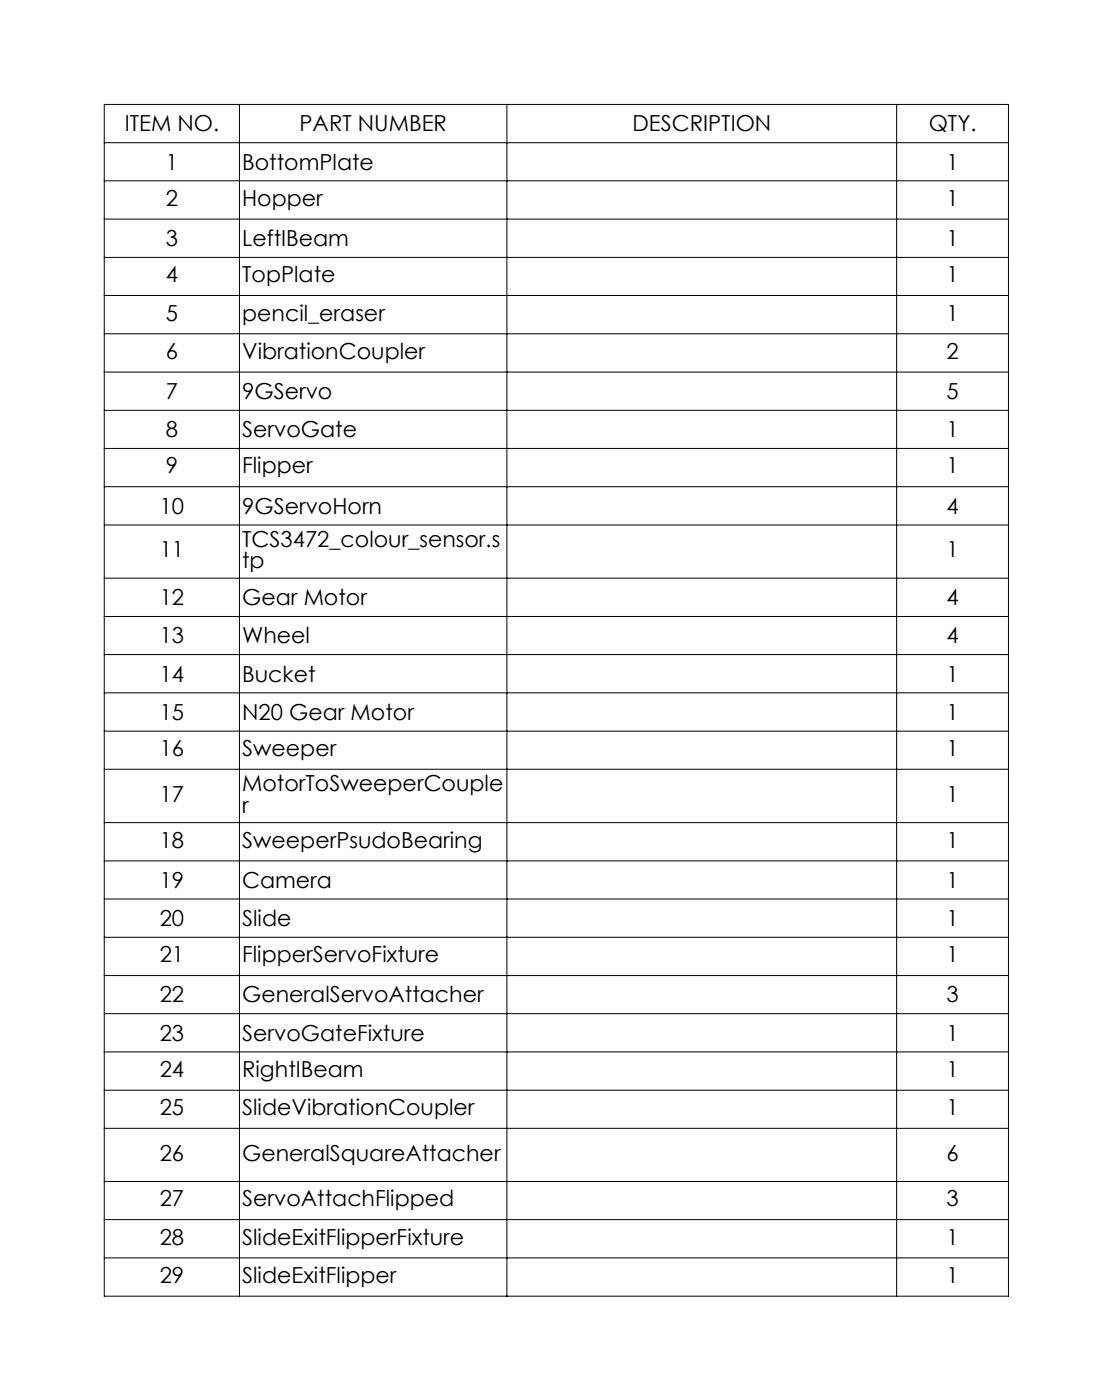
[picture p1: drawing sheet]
<svg xmlns="http://www.w3.org/2000/svg" width="213mm" height="268mm" viewBox="0 0 213 268" stroke-linecap="round" stroke-linejoin="round" font-family="sans-serif">
<defs><g id="words">
<g font-size="4.2">
<text x="23.9" y="25.2">ITEM NO.</text>
<text x="57.4" y="25.2">PART NUMBER</text>
<text x="121.1" y="25.2">DESCRIPTION</text>
<text x="177.9" y="25.2">QTY.</text>
<text x="31.8" y="32.5">1</text>
<text x="46.4" y="32.5">BottomPlate</text>
<text x="181.3" y="32.5">1</text>
<text x="31.8" y="39.5">2</text>
<text x="46.4" y="39.5">Hopper</text>
<text x="181.3" y="39.5">1</text>
<text x="31.8" y="47.2">3</text>
<text x="46.4" y="47.2">LeftIBeam</text>
<text x="181.3" y="47.2">1</text>
<text x="31.8" y="54.1">4</text>
<text x="46.4" y="54.1">TopPlate</text>
<text x="181.3" y="54.1">1</text>
<text x="31.8" y="61.4">5</text>
<text x="46.4" y="61.4">pencil_eraser</text>
<text x="181.3" y="61.4">1</text>
<text x="31.8" y="68.8">6</text>
<text x="46.4" y="68.8">VibrationCoupler</text>
<text x="181.3" y="68.8">2</text>
<text x="31.8" y="76.5">7</text>
<text x="46.4" y="76.5">9GServo</text>
<text x="181.3" y="76.5">5</text>
<text x="31.8" y="83.8">8</text>
<text x="46.4" y="83.8">ServoGate</text>
<text x="181.3" y="83.8">1</text>
<text x="31.8" y="90.7">9</text>
<text x="46.4" y="90.7">Flipper</text>
<text x="181.3" y="90.7">1</text>
<text x="30.6" y="98.5">10</text>
<text x="46.4" y="98.5">9GServoHorn</text>
<text x="181.3" y="98.5">4</text>
<text x="30.6" y="106.8">11</text>
<text x="46.4" y="104.8">TCS3472_colour_sensor.s</text>
<text x="181.3" y="106.8">1</text>
<text x="46.4" y="108.9">tp</text>
<text x="30.6" y="116">12</text>
<text x="46.4" y="116">Gear Motor</text>
<text x="181.3" y="116">4</text>
<text x="30.6" y="123.3">13</text>
<text x="46.4" y="123.3">Wheel</text>
<text x="181.3" y="123.3">4</text>
<text x="30.6" y="130.6">14</text>
<text x="46.4" y="130.6">Bucket</text>
<text x="181.3" y="130.6">1</text>
<text x="30.6" y="138">15</text>
<text x="46.4" y="138">N20 Gear Motor</text>
<text x="181.3" y="138">1</text>
<text x="30.6" y="144.9">16</text>
<text x="46.4" y="144.9">Sweeper</text>
<text x="181.3" y="144.9">1</text>
<text x="30.6" y="153.7">17</text>
<text x="46.4" y="151.6">MotorToSweeperCouple</text>
<text x="46.4" y="155.7">r</text>
<text x="181.3" y="153.7">1</text>
<text x="30.6" y="162.4">18</text>
<text x="46.4" y="162.4">SweeperPsudoBearing</text>
<text x="181.3" y="162.4">1</text>
<text x="30.6" y="170.2">19</text>
<text x="46.4" y="170.2">Camera</text>
<text x="181.3" y="170.2">1</text>
<text x="30.6" y="177.5">20</text>
<text x="46.4" y="177.5">Slide</text>
<text x="181.3" y="177.5">1</text>
<text x="30.6" y="184.4">21</text>
<text x="46.4" y="184.4">FlipperServoFixture</text>
<text x="181.3" y="184.4">1</text>
<text x="30.6" y="192.1">22</text>
<text x="46.4" y="192.1">GeneralServoAttacher</text>
<text x="181.3" y="192.1">3</text>
<text x="30.6" y="199.5">23</text>
<text x="46.4" y="199.5">ServoGateFixture</text>
<text x="181.3" y="199.5">1</text>
<text x="30.6" y="206.4">24</text>
<text x="46.4" y="206.4">RightIBeam</text>
<text x="181.3" y="206.4">1</text>
<text x="30.6" y="213.7">25</text>
<text x="46.4" y="213.7">SlideVibrationCoupler</text>
<text x="181.3" y="213.7">1</text>
<text x="30.6" y="222.5">26</text>
<text x="46.4" y="222.5">GeneralSquareAttacher</text>
<text x="181.3" y="222.5">6</text>
<text x="30.6" y="231.2">27</text>
<text x="46.4" y="231.2">ServoAttachFlipped</text>
<text x="181.3" y="231.2">3</text>
<text x="30.6" y="238.6">28</text>
<text x="46.4" y="238.6">SlideExitFlipperFixture</text>
<text x="181.3" y="238.6">1</text>
<text x="30.6" y="245.9">29</text>
<text x="46.4" y="245.9">SlideExitFlipper</text>
<text x="181.3" y="245.9">1</text>
</g>
</g></defs>
<g fill="none" stroke="#000" stroke-width=".19">
<path d="M20 20h173.1v228.4h-173.1zM20 27.4h173.1M20 34.7h173.1M45.9 20v228.4M97.1 20v228.4M171.7 20v228.4M20 42h173.1M20 49.3h173.1M20 56.6h173.1M20 64h173.1M20 71.3h173.1M20 78.7h173.1"/>
<path d="M20 86h173.1M20 93.3h173.1M20 100.6h173.1M20 110.8h173.1M20 118.2h173.1M20 125.5h173.1M20 132.8h173.1M20 140.1h173.1M20 147.4h173.1M20 157.7h173.1M20 165h173.1M20 172.3h173.1"/>
<path d="M20 179.7h173.1M20 187h173.1M20 194.3h173.1M20 201.6h173.1M20 209h173.1M20 216.3h173.1M20 226.5h173.1M20 233.8h173.1M20 241.1h173.1"/>
</g>
<use href="#words"/>
</svg>
